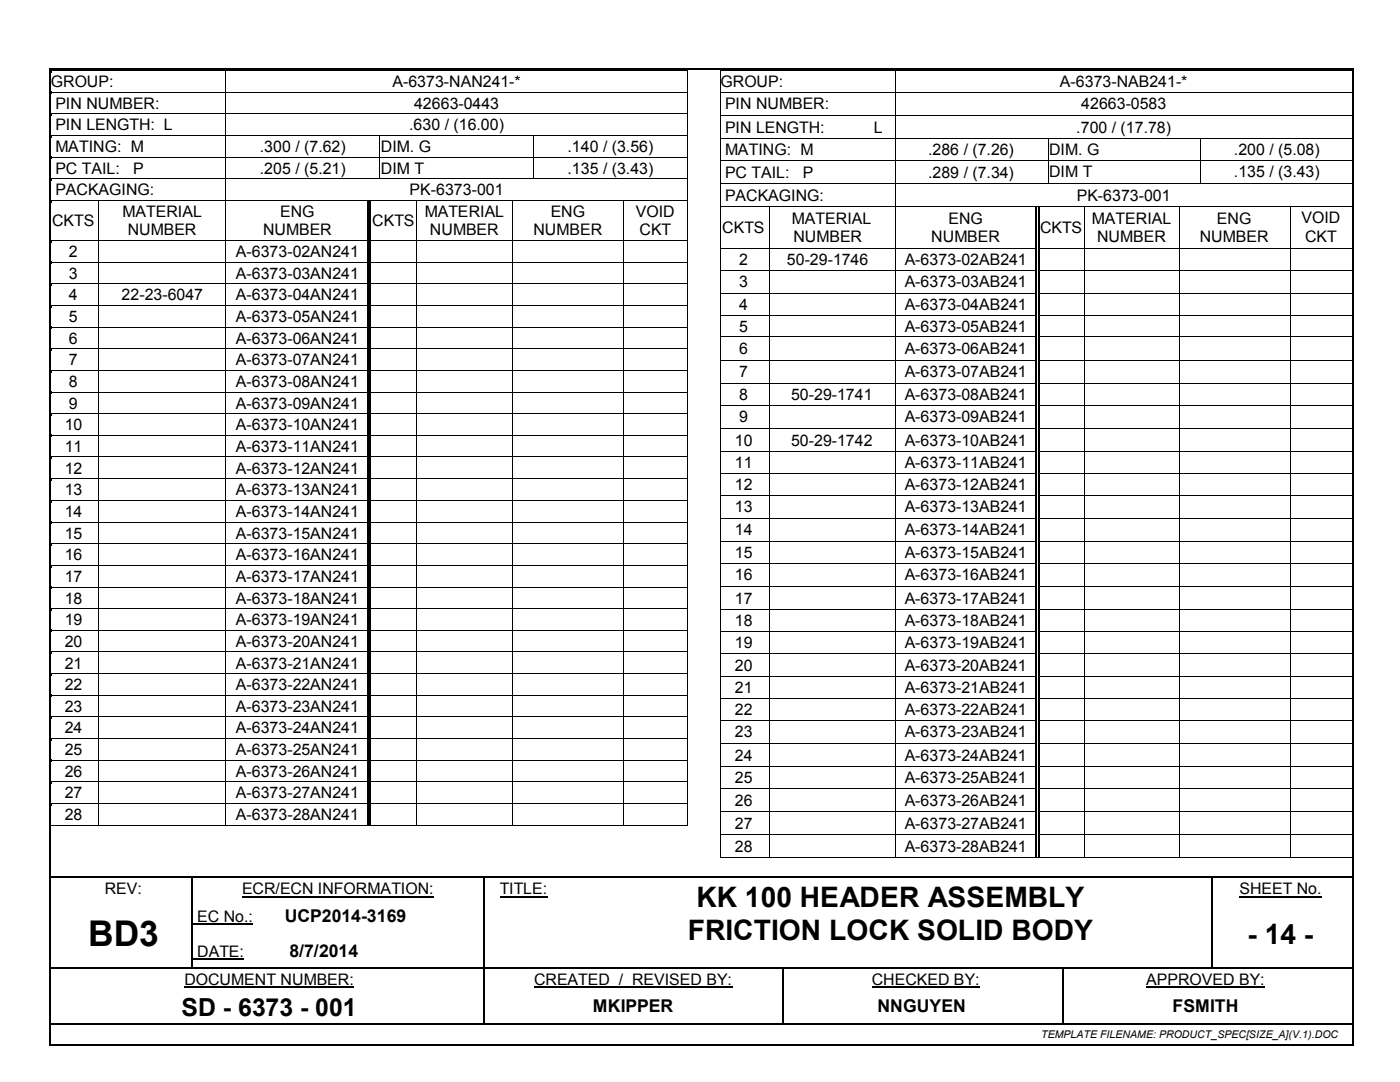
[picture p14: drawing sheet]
<svg xmlns="http://www.w3.org/2000/svg" width="279mm" height="216mm" viewBox="0 0 279 216" stroke-linecap="round" stroke-linejoin="round" font-family="sans-serif">
<defs><g id="words">
<text font-size="7.1" x="17.6" y="188.8">BD3</text>
<g font-size="5.6">
<text x="139" y="181.1">KK 100 HEADER ASSEMBLY</text>
<text x="137.3" y="187.6">FRICTION LOCK SOLID BODY</text>
<text x="249" y="188.3">- 14 -</text>
</g>
<text font-size="5" x="36.2" y="202.7">SD - 6373 - 001</text>
<g font-size="3.5">
<text x="56.8" y="184.1">UCP2014-3169</text>
<text x="57.8" y="191">8/7/2014</text>
<text x="118.3" y="202">MKIPPER</text>
<text x="175.1" y="202">NNGUYEN</text>
<text x="234" y="202">FSMITH</text>
</g>
<g font-size="3.2">
<text x="10.2" y="17.4">GROUP:</text>
<text x="78.3" y="17.4">A-6373-NAN241-*</text>
<text x="143.8" y="17.4">GROUP:</text>
<text x="211.5" y="17.4">A-6373-NAB241-*</text>
<text x="11" y="21.7">PIN NUMBER:</text>
<text x="82.6" y="21.7">42663-0443</text>
<text x="144.7" y="21.8">PIN NUMBER:</text>
<text x="215.8" y="21.8">42663-0583</text>
<text x="11" y="26">PIN LENGTH: L</text>
<text x="81.7" y="26">.630 / (16.00)</text>
<text x="144.7" y="26.5">PIN LENGTH:</text>
<text x="174.4" y="26.5">L</text>
<text x="214.8" y="26.5">.700 / (17.78)</text>
<text x="11" y="30.4">MATING: M</text>
<text x="11" y="34.7">PC TAIL:</text>
<text x="26.6" y="34.7">P</text>
<text x="51.9" y="30.4">.300 / (7.62)</text>
<text x="51.9" y="34.7">.205 / (5.21)</text>
<text x="76" y="30.4">DIM. G</text>
<text x="76" y="34.7">DIM T</text>
<text x="113.2" y="34.7">.135 / (3.43)</text>
<text x="113.2" y="30.4">.140 / (3.56)</text>
<text x="144.7" y="31">MATING: M</text>
<text x="144.7" y="35.5">PC TAIL:</text>
<text x="160.2" y="35.5">P</text>
<text x="185.2" y="31">.286 / (7.26)</text>
<text x="185.2" y="35.5">.289 / (7.34)</text>
<text x="209.4" y="30.9">DIM. G</text>
<text x="209.4" y="35.3">DIM T</text>
<text x="246.3" y="30.9">.200 / (5.08)</text>
<text x="246.3" y="35.3">.135 / (3.43)</text>
<text x="11" y="39">PACKAGING:</text>
<text x="81.7" y="39">PK-6373-001</text>
<text x="144.7" y="40.1">PACKAGING:</text>
<text x="214.9" y="40.1">PK-6373-001</text>
<text x="10.4" y="45.1">CKTS</text>
<text x="24.4" y="43.3">MATERIAL</text>
<text x="25.5" y="47">NUMBER</text>
<text x="52.5" y="47">NUMBER</text>
<text x="55.9" y="43.3">ENG</text>
<text x="74.3" y="45.1">CKTS</text>
<text x="84.8" y="43.3">MATERIAL</text>
<text x="85.8" y="47">NUMBER</text>
<text x="106.5" y="47">NUMBER</text>
<text x="109.9" y="43.3">ENG</text>
<text x="126.9" y="43.3">VOID</text>
<text x="127.6" y="47">CKT</text>
<text x="144.1" y="46.5">CKTS</text>
<text x="158" y="44.7">MATERIAL</text>
<text x="189.3" y="44.7">ENG</text>
<text x="207.6" y="46.5">CKTS</text>
<text x="217.9" y="44.7">MATERIAL</text>
<text x="242.9" y="44.7">ENG</text>
<text x="259.8" y="44.5">VOID</text>
<text x="13.8" y="51.3">2</text>
<text x="47.1" y="51.3">A-6373-02AN241</text>
<text x="147.5" y="52.9">2</text>
<text x="157.1" y="52.9">50-29-1746</text>
<text x="158.3" y="48.3">NUMBER</text>
<text x="180.6" y="52.9">A-6373-02AB241</text>
<text x="185.8" y="48.3">NUMBER</text>
<text x="218.9" y="48.3">NUMBER</text>
<text x="239.4" y="48.3">NUMBER</text>
<text x="260.5" y="48.2">CKT</text>
<text x="13.8" y="55.6">3</text>
<text x="13.8" y="59.9">4</text>
<text x="24.3" y="59.9">22-23-6047</text>
<text x="47.1" y="55.6">A-6373-03AN241</text>
<text x="47.1" y="59.9">A-6373-04AN241</text>
<text x="147.5" y="57.4">3</text>
<text x="180.6" y="57.4">A-6373-03AB241</text>
<text x="13.8" y="64.3">5</text>
<text x="47.1" y="64.3">A-6373-05AN241</text>
<text x="147.5" y="61.8">4</text>
<text x="180.6" y="61.8">A-6373-04AB241</text>
<text x="13.8" y="68.6">6</text>
<text x="47.1" y="68.6">A-6373-06AN241</text>
<text x="147.5" y="66.2">5</text>
<text x="147.5" y="70.7">6</text>
<text x="180.6" y="66.2">A-6373-05AB241</text>
<text x="180.6" y="70.7">A-6373-06AB241</text>
<text x="13.8" y="72.9">7</text>
<text x="13.8" y="77.2">8</text>
<text x="47.1" y="72.9">A-6373-07AN241</text>
<text x="47.1" y="77.2">A-6373-08AN241</text>
<text x="147.5" y="75.3">7</text>
<text x="180.6" y="75.3">A-6373-07AB241</text>
<text x="13.8" y="81.5">9</text>
<text x="47.1" y="81.5">A-6373-09AN241</text>
<text x="147.5" y="79.8">8</text>
<text x="157.9" y="79.8">50-29-1741</text>
<text x="180.6" y="79.8">A-6373-08AB241</text>
<text x="12.9" y="85.9">10</text>
<text x="47.1" y="85.9">A-6373-10AN241</text>
<text x="146.6" y="88.9">10</text>
<text x="147.5" y="84.3">9</text>
<text x="157.9" y="88.9">50-29-1742</text>
<text x="180.6" y="84.3">A-6373-09AB241</text>
<text x="180.6" y="88.9">A-6373-10AB241</text>
<text x="12.9" y="90.2">11</text>
<text x="12.9" y="94.5">12</text>
<text x="47.1" y="90.2">A-6373-11AN241</text>
<text x="47.1" y="94.5">A-6373-12AN241</text>
<text x="146.6" y="93.4">11</text>
<text x="180.6" y="93.4">A-6373-11AB241</text>
<text x="12.9" y="98.8">13</text>
<text x="47.1" y="98.8">A-6373-13AN241</text>
<text x="146.6" y="97.7">12</text>
<text x="180.6" y="97.7">A-6373-12AB241</text>
<text x="12.9" y="103.2">14</text>
<text x="12.9" y="107.5">15</text>
<text x="47.1" y="103.2">A-6373-14AN241</text>
<text x="47.1" y="107.5">A-6373-15AN241</text>
<text x="146.6" y="102.2">13</text>
<text x="146.6" y="106.8">14</text>
<text x="180.6" y="102.2">A-6373-13AB241</text>
<text x="180.6" y="106.8">A-6373-14AB241</text>
<text x="12.9" y="111.8">16</text>
<text x="47.1" y="111.8">A-6373-16AN241</text>
<text x="146.6" y="111.3">15</text>
<text x="180.6" y="111.3">A-6373-15AB241</text>
<text x="12.9" y="116.1">17</text>
<text x="47.1" y="116.1">A-6373-17AN241</text>
<text x="146.6" y="115.8">16</text>
<text x="180.6" y="115.8">A-6373-16AB241</text>
<text x="12.9" y="120.4">18</text>
<text x="12.9" y="124.8">19</text>
<text x="47.1" y="120.4">A-6373-18AN241</text>
<text x="47.1" y="124.8">A-6373-19AN241</text>
<text x="146.6" y="120.5">17</text>
<text x="146.6" y="125">18</text>
<text x="180.6" y="120.5">A-6373-17AB241</text>
<text x="180.6" y="125">A-6373-18AB241</text>
<text x="12.9" y="129.1">20</text>
<text x="47.1" y="129.1">A-6373-20AN241</text>
<text x="146.6" y="129.3">19</text>
<text x="180.6" y="129.3">A-6373-19AB241</text>
<text x="12.9" y="133.4">21</text>
<text x="12.9" y="137.7">22</text>
<text x="47.1" y="133.4">A-6373-21AN241</text>
<text x="47.1" y="137.7">A-6373-22AN241</text>
<text x="146.6" y="133.8">20</text>
<text x="180.6" y="133.8">A-6373-20AB241</text>
<text x="12.9" y="142">23</text>
<text x="47.1" y="142">A-6373-23AN241</text>
<text x="146.6" y="138.3">21</text>
<text x="146.6" y="142.7">22</text>
<text x="180.6" y="138.3">A-6373-21AB241</text>
<text x="180.6" y="142.7">A-6373-22AB241</text>
<text x="12.9" y="146.3">24</text>
<text x="47.1" y="146.3">A-6373-24AN241</text>
<text x="146.6" y="147.2">23</text>
<text x="180.6" y="147.2">A-6373-23AB241</text>
<text x="12.9" y="150.7">25</text>
<text x="12.9" y="155">26</text>
<text x="47.1" y="150.7">A-6373-25AN241</text>
<text x="47.1" y="155">A-6373-26AN241</text>
<text x="146.6" y="151.8">24</text>
<text x="180.6" y="151.8">A-6373-24AB241</text>
<text x="12.9" y="159.3">27</text>
<text x="47.1" y="159.3">A-6373-27AN241</text>
<text x="146.6" y="156.3">25</text>
<text x="146.6" y="160.7">26</text>
<text x="180.6" y="156.3">A-6373-25AB241</text>
<text x="180.6" y="160.7">A-6373-26AB241</text>
<text x="12.9" y="163.7">28</text>
<text x="47.1" y="163.7">A-6373-28AN241</text>
<text x="146.6" y="165.4">27</text>
<text x="180.6" y="165.4">A-6373-27AB241</text>
<text x="146.6" y="170">28</text>
<text x="180.6" y="170">A-6373-28AB241</text>
<text x="20.9" y="178.5">REV:</text>
<text x="48.3" y="178.5">ECR/ECN INFORMATION:</text>
<text x="99.7" y="178.5">TITLE:</text>
<text x="247.4" y="178.5">SHEET No.</text>
<text x="39.4" y="184">EC No.:</text>
<text x="39.4" y="190.9">DATE:</text>
<text x="36.8" y="196.5">DOCUMENT NUMBER:</text>
<text x="106.6" y="196.5">CREATED / REVISED BY:</text>
<text x="174" y="196.5">CHECKED BY:</text>
<text x="228.8" y="196.5">APPROVED BY:</text>
</g>
<text font-size="2.1" x="207.8" y="207.1">TEMPLATE FILENAME: PRODUCT_SPEC[SIZE_A](V.1).DOC</text>
</g></defs>
<path d="M48.3 178.9h38.3M99.7 178.9h9.6M247.4 178.9h16.4M36.8 197h33.9M38.5 184.5h12M38.5 191.4h10.2M106.6 197h39.5M174 197h21.5M228.8 197h23.6" fill="none" stroke="#000" stroke-width=".21"/>
<g fill="none" stroke="#000" stroke-width=".34">
<path d="M10 14v194.3M10.2 13.8h259.7M270 14v194.3M10.2 175.1h28M38.6 175.1h57.8M96.7 175.1h16.8M113.9 175.1h127.9M242.1 175.1h26.9M96.5 198.1v6.1M156.2 198.1v6.1M10.2 204.4h86.2M10.2 208.4h259.7"/>
<path d="M96.7 204.4h59.3M156.4 204.4h55.5M212.3 204.4h56.7"/>
</g>
<g fill="#000">
<path d="M9.8 13.6h.4v.4h-.4zM10.2 14h.1v.4h-.1zM10.2 14h.1v.2h-.1zM10.2 18.3h.1v.5h-.1zM45 14.2h.2v.2h-.2zM45 14h.2v.2h-.2zM45 18.3h.2v.5h-.2zM137.1 14h.1v.4h-.1zM137.1 14h.1v.2h-.1zM137.1 18.3h.1v.5h-.1zM143.7 14h.2v.4h-.2zM143.7 14h.2v.1h-.2z"/>
<path d="M143.7 18.3h.2v.5h-.2zM178.6 14.1h.2v.3h-.2zM178.6 14h.2v.1h-.2zM178.6 18.3h.2v.5h-.2zM269.9 13.6h.3v.4h-.3zM10.2 22.6h.1v.5h-.1zM10.2 27h.1v.4h-.1zM10.2 31.3h.1v.4h-.1zM10.2 35.6h.1v.4h-.1zM45 22.6h.2v.5h-.2zM45 27h.2v.4h-.2zM45 31.3h.2v.4h-.2z"/>
<path d="M45 35.6h.2v.4h-.2zM75.7 27.1h.2v.3h-.2zM75.7 27h.2v.1h-.2zM75.7 31.3h.2v.4h-.2zM75.7 35.6h.2v.2h-.2zM106.4 27.1h.2v.3h-.2zM106.4 27h.2v.1h-.2zM106.4 31.3h.2v.4h-.2zM106.4 35.6h.2v.2h-.2zM137.1 22.6h.1v.5h-.1zM137.1 27h.1v.4h-.1zM137.1 31.3h.1v.4h-.1z"/>
<path d="M137.1 35.6h.1v.4h-.1zM143.7 22.9h.2v.5h-.2zM143.7 27.6h.2v.4h-.2zM143.7 31.9h.2v.4h-.2zM143.7 36.5h.2v.5h-.2zM178.6 22.9h.2v.5h-.2zM178.6 27.6h.2v.4h-.2zM178.6 31.9h.2v.4h-.2zM178.6 36.5h.2v.5h-.2zM209.1 27.7h.2v.3h-.2zM209.1 27.6h.2v.1h-.2zM209.1 31.9h.2v.4h-.2z"/>
<path d="M209.1 36.5h.2v.2h-.2zM239.5 27.7h.2v.3h-.2zM239.5 27.6h.2v.1h-.2zM239.5 31.9h.2v.4h-.2zM239.5 36.5h.2v.2h-.2zM10.2 39.9h.1v.4h-.1zM10.2 47.9h.1v.4h-.1zM10.2 52.2h.1v.5h-.1zM10.2 56.6h.1v.4h-.1zM19.6 40.1h.2v.2h-.2zM19.6 39.9h.2v.2h-.2zM19.6 47.9h.2v.4h-.2z"/>
<path d="M19.6 52.2h.2v.5h-.2zM19.6 56.6h.2v.4h-.2zM45 39.9h.2v.4h-.2zM45 47.9h.2v.4h-.2zM45 52.2h.2v.5h-.2zM45 56.6h.2v.4h-.2zM73.3 40.1h.2v.2h-.2zM73.3 39.9h.1v.2h-.1zM73.3 47.9h.2v.4h-.2zM73.3 52.2h.2v.5h-.2zM73.3 56.6h.2v.4h-.2zM73.8 40.1h.2v.2h-.2z"/>
<path d="M73.8 47.9h.2v.4h-.2zM73.8 52.2h.2v.5h-.2zM73.8 56.6h.2v.4h-.2zM83.1 40.1h.2v.2h-.2zM83.1 39.9h.2v.2h-.2zM83.1 47.9h.2v.4h-.2zM83.1 52.2h.2v.5h-.2zM83.1 56.6h.2v.4h-.2zM102.2 40.1h.1v.2h-.1zM102.2 39.9h.1v.2h-.1zM102.2 47.9h.1v.4h-.1zM102.2 52.2h.1v.5h-.1z"/>
<path d="M102.2 56.6h.1v.4h-.1zM124.4 40.1h.1v.2h-.1zM124.4 39.9h.1v.2h-.1zM124.4 47.9h.1v.4h-.1zM124.4 52.2h.1v.5h-.1zM124.4 56.6h.1v.4h-.1zM137.1 39.9h.1v.4h-.1zM137.1 47.9h.1v.4h-.1zM137.1 52.2h.1v.5h-.1zM137.1 56.6h.1v.4h-.1zM143.7 41.1h.2v.5h-.2zM143.7 49.4h.2v.5h-.2z"/>
<path d="M143.7 53.8h.2v.4h-.2zM143.7 58.4h.2v.4h-.2zM153.4 41.3h.2v.3h-.2zM153.4 41.1h.2v.2h-.2zM153.4 49.4h.2v.5h-.2zM153.4 53.8h.2v.4h-.2zM153.4 58.4h.2v.4h-.2zM178.6 41.1h.2v.5h-.2zM178.6 49.4h.2v.5h-.2zM178.6 53.8h.2v.4h-.2zM178.6 58.4h.2v.4h-.2zM206.7 41.3h.2v.3h-.2z"/>
<path d="M206.7 41.1h.1v.2h-.1zM206.7 49.4h.2v.5h-.2zM206.7 53.8h.2v.4h-.2zM206.7 58.4h.2v.4h-.2zM207.2 41.3h.2v.3h-.2zM207.2 49.4h.2v.5h-.2zM207.2 53.8h.2v.4h-.2zM207.2 58.4h.2v.4h-.2zM216.5 41.3h.1v.3h-.1zM216.5 41.1h.1v.2h-.1zM216.5 49.4h.1v.5h-.1zM216.5 53.8h.1v.4h-.1z"/>
<path d="M216.5 58.4h.1v.4h-.1zM235.3 41.3h.2v.3h-.2zM235.3 41.1h.2v.2h-.2zM235.3 49.4h.2v.5h-.2zM235.3 53.8h.2v.4h-.2zM235.3 58.4h.2v.4h-.2zM257.4 41.3h.2v.3h-.2zM257.4 41.1h.2v.2h-.2zM257.4 49.4h.2v.5h-.2zM257.4 53.8h.2v.4h-.2zM257.4 58.4h.2v.4h-.2zM10.2 60.9h.1v.4h-.1z"/>
<path d="M10.2 65.2h.1v.4h-.1zM10.2 69.5h.1v.4h-.1zM10.2 73.8h.1v.5h-.1zM10.2 78.1h.1v.5h-.1zM19.6 60.9h.2v.4h-.2zM19.6 65.2h.2v.4h-.2zM19.6 69.5h.2v.4h-.2zM19.6 73.8h.2v.5h-.2zM19.6 78.1h.2v.5h-.2zM45 60.9h.2v.4h-.2zM45 65.2h.2v.4h-.2zM45 69.5h.2v.4h-.2z"/>
<path d="M45 73.8h.2v.5h-.2zM45 78.1h.2v.5h-.2zM73.3 60.9h.2v.4h-.2zM73.3 65.2h.2v.4h-.2zM73.3 69.5h.2v.4h-.2zM73.3 73.8h.2v.5h-.2zM73.3 78.1h.2v.5h-.2zM73.8 60.9h.2v.4h-.2zM73.8 65.2h.2v.4h-.2zM73.8 69.5h.2v.4h-.2zM73.8 73.8h.2v.5h-.2zM73.8 78.1h.2v.5h-.2z"/>
<path d="M83.1 60.9h.2v.4h-.2zM83.1 65.2h.2v.4h-.2zM83.1 69.5h.2v.4h-.2zM83.1 73.8h.2v.5h-.2zM83.1 78.1h.2v.5h-.2zM102.2 60.9h.1v.4h-.1zM102.2 65.2h.1v.4h-.1zM102.2 69.5h.1v.4h-.1zM102.2 73.8h.1v.5h-.1zM102.2 78.1h.1v.5h-.1zM124.4 60.9h.1v.4h-.1zM124.4 65.2h.1v.4h-.1z"/>
<path d="M124.4 69.5h.1v.4h-.1zM124.4 73.8h.1v.5h-.1zM124.4 78.1h.1v.5h-.1zM137.1 60.9h.1v.4h-.1zM137.1 65.2h.1v.4h-.1zM137.1 69.5h.1v.4h-.1zM137.1 73.8h.1v.5h-.1zM137.1 78.1h.1v.5h-.1zM143.7 62.8h.2v.4h-.2zM143.7 67.1h.2v.5h-.2zM143.7 71.8h.2v.4h-.2zM143.7 76.4h.2v.4h-.2z"/>
<path d="M153.4 62.8h.2v.4h-.2zM153.4 67.1h.2v.5h-.2zM153.4 71.8h.2v.4h-.2zM153.4 76.4h.2v.4h-.2zM178.6 62.8h.2v.4h-.2zM178.6 67.1h.2v.5h-.2zM178.6 71.8h.2v.4h-.2zM178.6 76.4h.2v.4h-.2zM206.7 62.8h.2v.4h-.2zM206.7 67.1h.2v.5h-.2zM206.7 71.8h.2v.4h-.2zM206.7 76.4h.2v.4h-.2z"/>
<path d="M207.2 62.8h.2v.4h-.2zM207.2 67.1h.2v.5h-.2zM207.2 71.8h.2v.4h-.2zM207.2 76.4h.2v.4h-.2zM216.5 62.8h.1v.4h-.1zM216.5 67.1h.1v.5h-.1zM216.5 71.8h.1v.4h-.1zM216.5 76.4h.1v.4h-.1zM235.3 62.8h.2v.4h-.2zM235.3 67.1h.2v.5h-.2zM235.3 71.8h.2v.4h-.2zM235.3 76.4h.2v.4h-.2z"/>
<path d="M257.4 62.8h.2v.4h-.2zM257.4 67.1h.2v.5h-.2zM257.4 71.8h.2v.4h-.2zM257.4 76.4h.2v.4h-.2zM10.2 82.5h.1v.4h-.1zM10.2 86.8h.1v.4h-.1zM10.2 91.1h.1v.4h-.1zM10.2 95.4h.1v.4h-.1zM19.6 82.5h.2v.4h-.2zM19.6 86.8h.2v.4h-.2zM19.6 91.1h.2v.4h-.2zM19.6 95.4h.2v.4h-.2z"/>
<path d="M45 82.5h.2v.4h-.2zM45 86.8h.2v.4h-.2zM45 91.1h.2v.4h-.2zM45 95.4h.2v.4h-.2zM73.3 82.5h.2v.4h-.2zM73.3 86.8h.2v.4h-.2zM73.3 91.1h.2v.4h-.2zM73.3 95.4h.2v.4h-.2zM73.8 82.5h.2v.4h-.2zM73.8 86.8h.2v.4h-.2zM73.8 91.1h.2v.4h-.2zM73.8 95.4h.2v.4h-.2z"/>
<path d="M83.1 82.5h.2v.4h-.2zM83.1 86.8h.2v.4h-.2zM83.1 91.1h.2v.4h-.2zM83.1 95.4h.2v.4h-.2zM102.2 82.5h.1v.4h-.1zM102.2 86.8h.1v.4h-.1zM102.2 91.1h.1v.4h-.1zM102.2 95.4h.1v.4h-.1zM124.4 82.5h.1v.4h-.1zM124.4 86.8h.1v.4h-.1zM124.4 91.1h.1v.4h-.1zM124.4 95.4h.1v.4h-.1z"/>
<path d="M137.1 82.5h.1v.4h-.1zM137.1 86.8h.1v.4h-.1zM137.1 91.1h.1v.4h-.1zM137.1 95.4h.1v.4h-.1zM143.7 80.7h.2v.5h-.2zM143.7 85.4h.2v.4h-.2zM143.7 90h.2v.4h-.2zM143.7 94.4h.2v.4h-.2zM143.7 98.7h.2v.4h-.2zM153.4 80.7h.2v.5h-.2zM153.4 85.4h.2v.4h-.2zM153.4 90h.2v.4h-.2z"/>
<path d="M153.4 94.4h.2v.4h-.2zM153.4 98.7h.2v.4h-.2zM178.6 80.7h.2v.5h-.2zM178.6 85.4h.2v.4h-.2zM178.6 90h.2v.4h-.2zM178.6 94.4h.2v.4h-.2zM178.6 98.7h.2v.4h-.2zM206.7 80.7h.2v.5h-.2zM206.7 85.4h.2v.4h-.2zM206.7 90h.2v.4h-.2zM206.7 94.4h.2v.4h-.2zM206.7 98.7h.2v.4h-.2z"/>
<path d="M207.2 80.7h.2v.5h-.2zM207.2 85.4h.2v.4h-.2zM207.2 90h.2v.4h-.2zM207.2 94.4h.2v.4h-.2zM207.2 98.7h.2v.4h-.2zM216.5 80.7h.1v.5h-.1zM216.5 85.4h.1v.4h-.1zM216.5 90h.1v.4h-.1zM216.5 94.4h.1v.4h-.1zM216.5 98.7h.1v.4h-.1zM235.3 80.7h.2v.5h-.2zM235.3 85.4h.2v.4h-.2z"/>
<path d="M235.3 90h.2v.4h-.2zM235.3 94.4h.2v.4h-.2zM235.3 98.7h.2v.4h-.2zM257.4 80.7h.2v.5h-.2zM257.4 85.4h.2v.4h-.2zM257.4 90h.2v.4h-.2zM257.4 94.4h.2v.4h-.2zM257.4 98.7h.2v.4h-.2zM10.2 99.8h.1v.4h-.1zM10.2 104.1h.1v.4h-.1zM10.2 108.4h.1v.4h-.1zM10.2 112.7h.1v.5h-.1z"/>
<path d="M10.2 117.1h.1v.4h-.1zM19.6 99.8h.2v.4h-.2zM19.6 104.1h.2v.4h-.2zM19.6 108.4h.2v.4h-.2zM19.6 112.7h.2v.5h-.2zM19.6 117.1h.2v.4h-.2zM45 99.8h.2v.4h-.2zM45 104.1h.2v.4h-.2zM45 108.4h.2v.4h-.2zM45 112.7h.2v.5h-.2zM45 117.1h.2v.4h-.2zM73.3 99.8h.2v.4h-.2z"/>
<path d="M73.3 104.1h.2v.4h-.2zM73.3 108.4h.2v.4h-.2zM73.3 112.7h.2v.5h-.2zM73.3 117.1h.2v.4h-.2zM73.8 99.8h.2v.4h-.2zM73.8 104.1h.2v.4h-.2zM73.8 108.4h.2v.4h-.2zM73.8 112.7h.2v.5h-.2zM73.8 117.1h.2v.4h-.2zM83.1 99.8h.2v.4h-.2zM83.1 104.1h.2v.4h-.2zM83.1 108.4h.2v.4h-.2z"/>
<path d="M83.1 112.7h.2v.5h-.2zM83.1 117.1h.2v.4h-.2zM102.2 99.8h.1v.4h-.1zM102.2 104.1h.1v.4h-.1zM102.2 108.4h.1v.4h-.1zM102.2 112.7h.1v.5h-.1zM102.2 117.1h.1v.4h-.1zM124.4 99.8h.1v.4h-.1zM124.4 104.1h.1v.4h-.1zM124.4 108.4h.1v.4h-.1zM124.4 112.7h.1v.5h-.1zM124.4 117.1h.1v.4h-.1z"/>
<path d="M137.1 99.8h.1v.4h-.1zM137.1 104.1h.1v.4h-.1zM137.1 108.4h.1v.4h-.1zM137.1 112.7h.1v.5h-.1zM137.1 117.1h.1v.4h-.1zM143.7 103.3h.2v.5h-.2zM143.7 108h.2v.4h-.2zM143.7 112.3h.2v.4h-.2zM143.7 116.9h.2v.4h-.2zM153.4 103.3h.2v.5h-.2zM153.4 108h.2v.4h-.2zM153.4 112.3h.2v.4h-.2z"/>
<path d="M153.4 116.9h.2v.4h-.2zM178.6 103.3h.2v.5h-.2zM178.6 108h.2v.4h-.2zM178.6 112.3h.2v.4h-.2zM178.6 116.9h.2v.4h-.2zM206.7 103.3h.2v.5h-.2zM206.7 108h.2v.4h-.2zM206.7 112.3h.2v.4h-.2zM206.7 116.9h.2v.4h-.2zM207.2 103.3h.2v.5h-.2zM207.2 108h.2v.4h-.2zM207.2 112.3h.2v.4h-.2z"/>
<path d="M207.2 116.9h.2v.4h-.2zM216.5 103.3h.1v.5h-.1zM216.5 108h.1v.4h-.1zM216.5 112.3h.1v.4h-.1zM216.5 116.9h.1v.4h-.1zM235.3 103.3h.2v.5h-.2zM235.3 108h.2v.4h-.2zM235.3 112.3h.2v.4h-.2zM235.3 116.9h.2v.4h-.2zM257.4 103.3h.2v.5h-.2zM257.4 108h.2v.4h-.2zM257.4 112.3h.2v.4h-.2z"/>
<path d="M257.4 116.9h.2v.4h-.2zM10.2 121.4h.1v.4h-.1zM10.2 125.7h.1v.4h-.1zM10.2 130h.1v.4h-.1zM10.2 134.3h.1v.4h-.1zM10.2 138.6h.1v.5h-.1zM19.6 121.4h.2v.4h-.2zM19.6 125.7h.2v.4h-.2zM19.6 130h.2v.4h-.2zM19.6 134.3h.2v.4h-.2zM19.6 138.6h.2v.5h-.2zM45 121.4h.2v.4h-.2z"/>
<path d="M45 125.7h.2v.4h-.2zM45 130h.2v.4h-.2zM45 134.3h.2v.4h-.2zM45 138.6h.2v.5h-.2zM73.3 121.4h.2v.4h-.2zM73.3 125.7h.2v.4h-.2zM73.3 130h.2v.4h-.2zM73.3 134.3h.2v.4h-.2zM73.3 138.6h.2v.5h-.2zM73.8 121.4h.2v.4h-.2zM73.8 125.7h.2v.4h-.2zM73.8 130h.2v.4h-.2z"/>
<path d="M73.8 134.3h.2v.4h-.2zM73.8 138.6h.2v.5h-.2zM83.1 121.4h.2v.4h-.2zM83.1 125.7h.2v.4h-.2zM83.1 130h.2v.4h-.2zM83.1 134.3h.2v.4h-.2zM83.1 138.6h.2v.5h-.2zM102.2 121.4h.1v.4h-.1zM102.2 125.7h.1v.4h-.1zM102.2 130h.1v.4h-.1zM102.2 134.3h.1v.4h-.1zM102.2 138.6h.1v.5h-.1z"/>
<path d="M124.4 121.4h.1v.4h-.1zM124.4 125.7h.1v.4h-.1zM124.4 130h.1v.4h-.1zM124.4 134.3h.1v.4h-.1zM124.4 138.6h.1v.5h-.1zM137.1 121.4h.1v.4h-.1zM137.1 125.7h.1v.4h-.1zM137.1 130h.1v.4h-.1zM137.1 134.3h.1v.4h-.1zM137.1 138.6h.1v.5h-.1zM143.7 121.5h.2v.5h-.2zM143.7 125.9h.2v.4h-.2z"/>
<path d="M143.7 130.3h.2v.4h-.2zM143.7 134.9h.2v.4h-.2zM143.7 139.2h.2v.5h-.2zM153.4 121.5h.2v.5h-.2zM153.4 125.9h.2v.4h-.2zM153.4 130.3h.2v.4h-.2zM153.4 134.9h.2v.4h-.2zM153.4 139.2h.2v.5h-.2zM178.6 121.5h.2v.5h-.2zM178.6 125.9h.2v.4h-.2zM178.6 130.3h.2v.4h-.2zM178.6 134.9h.2v.4h-.2z"/>
<path d="M178.6 139.2h.2v.5h-.2zM206.7 121.5h.2v.5h-.2zM206.7 125.9h.2v.4h-.2zM206.7 130.3h.2v.4h-.2zM206.7 134.9h.2v.4h-.2zM206.7 139.2h.2v.5h-.2zM207.2 121.5h.2v.5h-.2zM207.2 125.9h.2v.4h-.2zM207.2 130.3h.2v.4h-.2zM207.2 134.9h.2v.4h-.2zM207.2 139.2h.2v.5h-.2zM216.5 121.5h.1v.5h-.1z"/>
<path d="M216.5 125.9h.1v.4h-.1zM216.5 130.3h.1v.4h-.1zM216.5 134.9h.1v.4h-.1zM216.5 139.2h.1v.5h-.1zM235.3 121.5h.2v.5h-.2zM235.3 125.9h.2v.4h-.2zM235.3 130.3h.2v.4h-.2zM235.3 134.9h.2v.4h-.2zM235.3 139.2h.2v.5h-.2zM257.4 121.5h.2v.5h-.2zM257.4 125.9h.2v.4h-.2zM257.4 130.3h.2v.4h-.2z"/>
<path d="M257.4 134.9h.2v.4h-.2zM257.4 139.2h.2v.5h-.2zM10.2 143h.1v.4h-.1zM10.2 147.3h.1v.4h-.1zM10.2 151.6h.1v.4h-.1zM10.2 155.9h.1v.4h-.1zM19.6 143h.2v.4h-.2zM19.6 147.3h.2v.4h-.2zM19.6 151.6h.2v.4h-.2zM19.6 155.9h.2v.4h-.2zM45 143h.2v.4h-.2zM45 147.3h.2v.4h-.2z"/>
<path d="M45 151.6h.2v.4h-.2zM45 155.9h.2v.4h-.2zM73.3 143h.2v.4h-.2zM73.3 147.3h.2v.4h-.2zM73.3 151.6h.2v.4h-.2zM73.3 155.9h.2v.4h-.2zM73.8 143h.2v.4h-.2zM73.8 147.3h.2v.4h-.2zM73.8 151.6h.2v.4h-.2zM73.8 155.9h.2v.4h-.2zM83.1 143h.2v.4h-.2zM83.1 147.3h.2v.4h-.2z"/>
<path d="M83.1 151.6h.2v.4h-.2zM83.1 155.9h.2v.4h-.2zM102.2 143h.1v.4h-.1zM102.2 147.3h.1v.4h-.1zM102.2 151.6h.1v.4h-.1zM102.2 155.9h.1v.4h-.1zM124.4 143h.1v.4h-.1zM124.4 147.3h.1v.4h-.1zM124.4 151.6h.1v.4h-.1zM124.4 155.9h.1v.4h-.1zM137.1 143h.1v.4h-.1zM137.1 147.3h.1v.4h-.1z"/>
<path d="M137.1 151.6h.1v.4h-.1zM137.1 155.9h.1v.4h-.1zM143.7 143.6h.2v.4h-.2zM143.7 148.2h.2v.4h-.2zM143.7 152.8h.2v.4h-.2zM143.7 157.2h.2v.4h-.2zM153.4 143.6h.2v.4h-.2zM153.4 148.2h.2v.4h-.2zM153.4 152.8h.2v.4h-.2zM153.4 157.2h.2v.4h-.2zM178.6 143.6h.2v.4h-.2zM178.6 148.2h.2v.4h-.2z"/>
<path d="M178.6 152.8h.2v.4h-.2zM178.6 157.2h.2v.4h-.2zM206.7 143.6h.2v.4h-.2zM206.7 148.2h.2v.4h-.2zM206.7 152.8h.2v.4h-.2zM206.7 157.2h.2v.4h-.2zM207.2 143.6h.2v.4h-.2zM207.2 148.2h.2v.4h-.2zM207.2 152.8h.2v.4h-.2zM207.2 157.2h.2v.4h-.2zM216.5 143.6h.1v.4h-.1zM216.5 148.2h.1v.4h-.1z"/>
<path d="M216.5 152.8h.1v.4h-.1zM216.5 157.2h.1v.4h-.1zM235.3 143.6h.2v.4h-.2zM235.3 148.2h.2v.4h-.2zM235.3 152.8h.2v.4h-.2zM235.3 157.2h.2v.4h-.2zM257.4 143.6h.2v.4h-.2zM257.4 148.2h.2v.4h-.2zM257.4 152.8h.2v.4h-.2zM257.4 157.2h.2v.4h-.2zM10.2 160.3h.1v.4h-.1zM10.2 164.6h.1v.2h-.1z"/>
<path d="M19.6 160.3h.2v.4h-.2zM19.6 164.6h.2v.2h-.2zM38.2 175.3h.3v.2h-.3zM38.2 174.9h.4v.4h-.4zM45 160.3h.2v.4h-.2zM45 164.6h.2v.2h-.2zM73.3 160.3h.2v.4h-.2zM73.3 164.6h.1v.2h-.1zM73.8 160.3h.2v.4h-.2zM83.1 160.3h.2v.4h-.2zM83.1 164.6h.2v.2h-.2zM96.4 175.3h.2v.2h-.2z"/>
<path d="M96.4 174.9h.3v.4h-.3zM102.2 160.3h.1v.4h-.1zM102.2 164.6h.1v.2h-.1zM113.5 174.9h.4v.4h-.4zM124.4 160.3h.1v.4h-.1zM124.4 164.6h.1v.2h-.1zM137.1 160.3h.1v.4h-.1zM137.1 164.6h.1v.2h-.1zM143.7 161.8h.2v.4h-.2zM143.7 166.5h.2v.4h-.2zM143.7 171.1h.2v.1h-.2zM153.4 161.8h.2v.4h-.2z"/>
<path d="M153.4 166.5h.2v.4h-.2zM153.4 171.1h.2v.1h-.2zM178.6 161.8h.2v.4h-.2zM178.6 166.5h.2v.4h-.2zM178.6 171.1h.2v.1h-.2zM206.7 161.8h.2v.4h-.2zM206.7 166.5h.2v.4h-.2zM206.7 171.1h.1v.1h-.1zM207.2 161.8h.2v.4h-.2zM207.2 166.5h.2v.4h-.2zM216.5 161.8h.1v.4h-.1zM216.5 166.5h.1v.4h-.1z"/>
<path d="M216.5 171.1h.1v.1h-.1zM235.3 161.8h.2v.4h-.2zM235.3 166.5h.2v.4h-.2zM235.3 171.1h.2v.1h-.2zM241.8 175.3h.3v.2h-.3zM241.8 174.9h.3v.4h-.3zM257.4 161.8h.2v.4h-.2zM257.4 166.5h.2v.4h-.2zM257.4 171.1h.2v.1h-.2zM269 174.9h.4v.4h-.4zM269.4 174.9h.5v.4h-.5zM38.2 179.2h.3v.9h-.3z"/>
<path d="M38.2 186.1h.3v.9h-.3zM38.2 193h.3v.3h-.3zM55.5 193h.3v.3h-.3zM96.4 197.4h.3v.7h-.3zM96.4 179.2h.2v.9h-.2zM96.4 186.1h.2v.9h-.2zM96.4 193h.2v.5h-.2zM113.5 193h.3v.3h-.3zM156 197.4h.4v.7h-.4zM156.1 193.3h.2v.2h-.2zM156.1 193h.2v.3h-.2zM211.9 193.3h.3v.2h-.3z"/>
<path d="M211.9 193h.3v.3h-.3zM211.9 197.4h.3v.7h-.3zM241.8 179.2h.3v.9h-.3zM241.8 186.1h.3v.9h-.3zM241.8 193h.3v.3h-.3zM9.8 208.3h.4v.3h-.4zM96.4 204.2h.3v.4h-.3zM156 204.2h.4v.4h-.4zM211.9 204.2h.4v.4h-.4zM269 204.2h.4v.4h-.4zM269.3 204.2h.3v.4h-.3zM269.6 204.2h.3v.4h-.3z"/>
<path d="M269.9 208.3h.3v.3h-.3z"/>
</g>
<g fill="none" stroke="#000" stroke-width=".25">
<path d="M73.4 40.3v7.6M73.4 48.3v3.9M73.4 52.7v3.9M73.4 57v3.9M73.9 40.3v7.6M73.9 48.3v3.9M73.9 52.7v3.9M73.9 57v3.9M206.8 41.6v7.8M206.8 49.9v3.9M206.8 54.2v4.2M206.8 58.8v4"/>
<path d="M207.3 41.6v7.8M207.3 49.9v3.9M207.3 54.2v4.2M207.3 58.8v4M73.4 61.3v3.9M73.4 65.6v3.9M73.4 69.9v3.9M73.4 74.3v3.8M73.4 78.6v3.9M73.9 61.3v3.9M73.9 65.6v3.9M73.9 69.9v3.9"/>
<path d="M73.9 74.3v3.8M73.9 78.6v3.9M206.8 63.2v3.9M206.8 67.6v4.2M206.8 72.2v4.2M206.8 76.8v3.9M207.3 63.2v3.9M207.3 67.6v4.2M207.3 72.2v4.2M207.3 76.8v3.9M73.4 82.9v3.9M73.4 87.2v3.9"/>
<path d="M73.4 91.5v3.9M73.4 95.8v4M73.9 82.9v3.9M73.9 87.2v3.9M73.9 91.5v3.9M73.9 95.8v4M206.8 81.2v4.2M206.8 85.8v4.2M206.8 90.4v4M206.8 94.8v3.9M206.8 99.1v4.2M207.3 81.2v4.2"/>
<path d="M207.3 85.8v4.2M207.3 90.4v4M207.3 94.8v3.9M207.3 99.1v4.2M73.4 100.2v3.9M73.4 104.5v3.9M73.4 108.8v3.9M73.4 113.2v3.9M73.4 117.5v3.9M73.9 100.2v3.9M73.9 104.5v3.9M73.9 108.8v3.9"/>
<path d="M73.9 113.2v3.9M73.9 117.5v3.9M206.8 103.8v4.2M206.8 108.4v3.9M206.8 112.7v4.2M206.8 117.3v4.2M207.3 103.8v4.2M207.3 108.4v3.9M207.3 112.7v4.2M207.3 117.3v4.2M73.4 121.8v3.9M73.4 126.1v3.9"/>
<path d="M73.4 130.4v3.9M73.4 134.7v3.9M73.4 139.1v3.9M73.9 121.8v3.9M73.9 126.1v3.9M73.9 130.4v3.9M73.9 134.7v3.9M73.9 139.1v3.9M206.8 122v3.9M206.8 126.3v4M206.8 130.7v4.2M206.8 135.3v3.9"/>
<path d="M206.8 139.7v3.9M207.3 122v3.9M207.3 126.3v4M207.3 130.7v4.2M207.3 135.3v3.9M207.3 139.7v3.9M73.4 143.4v3.9M73.4 147.7v3.9M73.4 152v3.9M73.4 156.3v4M73.9 143.4v3.9M73.9 147.7v3.9"/>
<path d="M73.9 152v3.9M73.9 156.3v4M206.8 144v4.2M206.8 148.6v4.2M206.8 153.2v4M206.8 157.6v4.2M207.3 144v4.2M207.3 148.6v4.2M207.3 153.2v4M207.3 157.6v4.2M38.4 175.5v3.7M73.4 160.7v3.9"/>
<path d="M73.9 160.7v3.9M96.5 175.5v3.7M206.8 162.2v4.3M206.8 166.9v4.2M207.3 162.2v4.3M207.3 166.9v4.2M241.9 175.5v3.7M10.2 193.2h28M38.4 180.1v6M38.4 187v6M38.5 193.2h17M55.8 193.2h40.6"/>
<path d="M96.5 180.1v6M96.5 187v6M96.5 193.5v3.9M96.6 193.2h16.9M113.8 193.2h42.3M156.2 193.5v3.9M156.3 193.2h55.6M212 193.5v3.9M212 198.1v6.1M212.2 193.2h29.6M241.9 180.1v6M241.9 187v6"/>
<path d="M242.1 193.2h27.8"/>
</g>
<g fill="none" stroke="#000" stroke-width=".2">
<path d="M10.3 14.1h34.7M10.3 18.4h34.7M45.1 14v4.3M45.1 18.8v3.8M45.2 14.1h91.9M45.2 18.4h91.9M137.2 14v4.3M137.2 18.8v3.8M143.8 14v4.3M143.8 18.8v4.1M143.9 18.4h34.7M143.9 14.1h34.7"/>
<path d="M178.7 14v4.3M178.7 18.8v4.1M178.8 18.4h91.1M178.8 14.1h91.1M10.3 22.7h34.7M10.3 27.1h34.7M10.3 31.4h34.7M10.3 35.7h34.7M45.1 23.1v3.9M45.1 27.4v3.9M45.1 31.7v3.9M45.1 36v3.9"/>
<path d="M45.2 22.7h91.9M45.2 27.1h30.5M45.2 31.4h30.5M45.2 35.7h30.5M75.8 27.4v3.9M75.8 31.7v3.9M75.9 27.1h30.5M75.9 31.4h30.5M75.9 35.7h30.5M106.5 27.4v3.9M106.5 31.7v3.9M106.6 27.1h30.5"/>
<path d="M106.6 31.4h30.5M106.6 35.7h30.5M137.2 23.1v3.9M137.2 27.4v3.9M137.2 31.7v3.9M137.2 36v3.9M143.8 23.4v4.2M143.8 28v3.9M143.8 32.3v4.2M143.8 37v4.1M143.9 23h34.7M143.9 27.6h34.7"/>
<path d="M143.9 32h34.7M143.9 36.6h34.7M178.7 23.4v4.2M178.7 28v3.9M178.7 32.3v4.2M178.7 37v4.1M178.8 23h91.1M178.8 27.6h30.3M178.8 32h30.3M178.8 36.6h30.3M209.2 28v3.9M209.2 32.3v4.2"/>
<path d="M209.3 27.6h30.2M209.3 32h30.2M209.3 36.6h30.2M239.6 28v3.9M239.6 32.3v4.2M239.7 27.6h30.2M239.7 32h30.2M239.7 36.6h30.2M10.3 40h9.3M10.3 48h9.3M10.3 52.3h9.3M10.3 56.6h9.3"/>
<path d="M19.7 40.3v7.6M19.7 48.3v3.9M19.7 52.7v3.9M19.7 57v3.9M19.8 40h25.2M19.8 48h25.2M19.8 52.3h25.2M19.8 56.6h25.2M45.1 40.3v7.6M45.1 48.3v3.9M45.1 52.7v3.9M45.1 57v3.9"/>
<path d="M45.2 40h28.1M45.2 48h28.1M45.2 52.3h28.1M45.2 56.6h28.1M73.4 40h9.7M74 48h9.1M74 52.3h9.1M74 56.6h9.1M83.2 40.3v7.6M83.2 48.3v3.9M83.2 52.7v3.9M83.2 57v3.9"/>
<path d="M83.3 40h18.9M83.3 48h18.9M83.3 52.3h18.9M83.3 56.6h18.9M102.2 40.3v7.6M102.2 48.3v3.9M102.2 52.7v3.9M102.2 57v3.9M102.3 40h22.1M102.3 48h22.1M102.3 52.3h22.1M102.3 56.6h22.1"/>
<path d="M124.5 40.3v7.6M124.5 48.3v3.9M124.5 52.7v3.9M124.5 57v3.9M124.5 40h12.6M124.5 48h12.6M124.5 52.3h12.6M124.5 56.6h12.6M137.2 40.3v7.6M137.2 48.3v3.9M137.2 52.7v3.9M137.2 57v3.9"/>
<path d="M143.8 41.6v7.8M143.8 49.9v3.9M143.8 54.2v4.2M143.8 58.8v4M143.9 41.2h9.5M143.9 49.5h9.5M143.9 53.9h9.5M143.9 58.5h9.5M153.5 41.6v7.8M153.5 49.9v3.9M153.5 54.2v4.2M153.5 58.8v4"/>
<path d="M153.6 41.2h25M153.6 49.5h25M153.6 53.9h25M153.6 58.5h25M178.7 41.6v7.8M178.7 49.9v3.9M178.7 54.2v4.2M178.7 58.8v4M178.8 41.2h27.9M178.8 49.5h27.9M178.8 53.9h27.9M178.8 58.5h27.9"/>
<path d="M206.8 41.2h9.7M207.4 49.5h9.1M207.4 53.9h9.1M207.4 58.5h9.1M216.5 41.6v7.8M216.5 49.9v3.9M216.5 54.2v4.2M216.5 58.8v4M216.6 41.2h18.7M216.6 49.5h18.7M216.6 53.9h18.7M216.6 58.5h18.7"/>
<path d="M235.4 41.6v7.8M235.4 49.9v3.9M235.4 54.2v4.2M235.4 58.8v4M235.5 41.2h21.9M235.5 49.5h21.9M235.5 53.9h21.9M235.5 58.5h21.9M257.5 41.6v7.8M257.5 49.9v3.9M257.5 54.2v4.2M257.5 58.8v4"/>
<path d="M257.6 41.2h12.3M257.6 49.5h12.3M257.6 53.9h12.3M257.6 58.5h12.3M10.3 61h9.3M10.3 65.3h9.3M10.3 69.6h9.3M10.3 73.9h9.3M10.3 78.2h9.3M19.7 61.3v3.9M19.7 65.6v3.9M19.7 69.9v3.9"/>
<path d="M19.7 74.3v3.8M19.7 78.6v3.9M19.8 61h25.2M19.8 65.3h25.2M19.8 69.6h25.2M19.8 73.9h25.2M19.8 78.2h25.2M45.1 61.3v3.9M45.1 65.6v3.9M45.1 69.9v3.9M45.1 74.3v3.8M45.1 78.6v3.9"/>
<path d="M45.2 61h28.1M45.2 65.3h28.1M45.2 69.6h28.1M45.2 73.9h28.1M45.2 78.2h28.1M74 61h9.1M74 65.3h9.1M74 69.6h9.1M74 73.9h9.1M74 78.2h9.1M83.2 61.3v3.9M83.2 65.6v3.9"/>
<path d="M83.2 69.9v3.9M83.2 74.3v3.8M83.2 78.6v3.9M83.3 61h18.9M83.3 65.3h18.9M83.3 69.6h18.9M83.3 73.9h18.9M83.3 78.2h18.9M102.2 61.3v3.9M102.2 65.6v3.9M102.2 69.9v3.9M102.2 74.3v3.8"/>
<path d="M102.2 78.6v3.9M102.3 61h22.1M102.3 65.3h22.1M102.3 69.6h22.1M102.3 73.9h22.1M102.3 78.2h22.1M124.5 61.3v3.9M124.5 65.6v3.9M124.5 69.9v3.9M124.5 74.3v3.8M124.5 78.6v3.9M124.5 61h12.6"/>
<path d="M124.5 65.3h12.6M124.5 69.6h12.6M124.5 73.9h12.6M124.5 78.2h12.6M137.2 61.3v3.9M137.2 65.6v3.9M137.2 69.9v3.9M137.2 74.3v3.8M137.2 78.6v3.9M143.8 63.2v3.9M143.8 67.6v4.2M143.8 72.2v4.2"/>
<path d="M143.8 76.8v3.9M143.9 62.9h9.5M143.9 67.2h9.5M143.9 71.8h9.5M143.9 76.5h9.5M153.5 63.2v3.9M153.5 67.6v4.2M153.5 72.2v4.2M153.5 76.8v3.9M153.6 62.9h25M153.6 67.2h25M153.6 71.8h25"/>
<path d="M153.6 76.5h25M178.7 63.2v3.9M178.7 67.6v4.2M178.7 72.2v4.2M178.7 76.8v3.9M178.8 62.9h27.9M178.8 67.2h27.9M178.8 71.8h27.9M178.8 76.5h27.9M207.4 62.9h9.1M207.4 67.2h9.1M207.4 71.8h9.1"/>
<path d="M207.4 76.5h9.1M216.5 63.2v3.9M216.5 67.6v4.2M216.5 72.2v4.2M216.5 76.8v3.9M216.6 62.9h18.7M216.6 67.2h18.7M216.6 71.8h18.7M216.6 76.5h18.7M235.4 63.2v3.9M235.4 67.6v4.2M235.4 72.2v4.2"/>
<path d="M235.4 76.8v3.9M235.5 62.9h21.9M235.5 67.2h21.9M235.5 71.8h21.9M235.5 76.5h21.9M257.5 63.2v3.9M257.5 67.6v4.2M257.5 72.2v4.2M257.5 76.8v3.9M257.6 62.9h12.3M257.6 67.2h12.3M257.6 71.8h12.3"/>
<path d="M257.6 76.5h12.3M10.3 82.6h9.3M10.3 86.9h9.3M10.3 91.2h9.3M10.3 95.5h9.3M10.3 99.9h9.3M19.7 82.9v3.9M19.7 87.2v3.9M19.7 91.5v3.9M19.7 95.8v4M19.8 82.6h25.2M19.8 86.9h25.2"/>
<path d="M19.8 91.2h25.2M19.8 95.5h25.2M19.8 99.9h25.2M45.1 82.9v3.9M45.1 87.2v3.9M45.1 91.5v3.9M45.1 95.8v4M45.2 82.6h28.1M45.2 86.9h28.1M45.2 91.2h28.1M45.2 95.5h28.1M45.2 99.9h28.1"/>
<path d="M74 82.6h9.1M74 86.9h9.1M74 91.2h9.1M74 95.5h9.1M74 99.9h9.1M83.2 82.9v3.9M83.2 87.2v3.9M83.2 91.5v3.9M83.2 95.8v4M83.3 82.6h18.9M83.3 86.9h18.9M83.3 91.2h18.9"/>
<path d="M83.3 95.5h18.9M83.3 99.9h18.9M102.2 82.9v3.9M102.2 87.2v3.9M102.2 91.5v3.9M102.2 95.8v4M102.3 82.6h22.1M102.3 86.9h22.1M102.3 91.2h22.1M102.3 95.5h22.1M102.3 99.9h22.1M124.5 82.9v3.9"/>
<path d="M124.5 87.2v3.9M124.5 91.5v3.9M124.5 95.8v4M124.5 82.6h12.6M124.5 86.9h12.6M124.5 91.2h12.6M124.5 95.5h12.6M124.5 99.9h12.6M137.2 82.9v3.9M137.2 87.2v3.9M137.2 91.5v3.9M137.2 95.8v4"/>
<path d="M143.8 81.2v4.2M143.8 85.8v4.2M143.8 90.4v4M143.8 94.8v3.9M143.8 99.1v4.2M143.9 80.8h9.5M143.9 85.5h9.5M143.9 90.1h9.5M143.9 94.4h9.5M143.9 98.8h9.5M153.5 81.2v4.2M153.5 85.8v4.2"/>
<path d="M153.5 90.4v4M153.5 94.8v3.9M153.5 99.1v4.2M153.6 80.8h25M153.6 85.5h25M153.6 90.1h25M153.6 94.4h25M153.6 98.8h25M178.7 81.2v4.2M178.7 85.8v4.2M178.7 90.4v4M178.7 94.8v3.9"/>
<path d="M178.7 99.1v4.2M178.8 80.8h27.9M178.8 85.5h27.9M178.8 90.1h27.9M178.8 94.4h27.9M178.8 98.8h27.9M207.4 80.8h9.1M207.4 85.5h9.1M207.4 90.1h9.1M207.4 94.4h9.1M207.4 98.8h9.1M216.5 81.2v4.2"/>
<path d="M216.5 85.8v4.2M216.5 90.4v4M216.5 94.8v3.9M216.5 99.1v4.2M216.6 80.8h18.7M216.6 85.5h18.7M216.6 90.1h18.7M216.6 94.4h18.7M216.6 98.8h18.7M235.4 81.2v4.2M235.4 85.8v4.2M235.4 90.4v4"/>
<path d="M235.4 94.8v3.9M235.4 99.1v4.2M235.5 80.8h21.9M235.5 85.5h21.9M235.5 90.1h21.9M235.5 94.4h21.9M235.5 98.8h21.9M257.5 81.2v4.2M257.5 85.8v4.2M257.5 90.4v4M257.5 94.8v3.9M257.5 99.1v4.2"/>
<path d="M257.6 80.8h12.3M257.6 85.5h12.3M257.6 90.1h12.3M257.6 94.4h12.3M257.6 98.8h12.3M10.3 104.2h9.3M10.3 108.5h9.3M10.3 112.8h9.3M10.3 117.1h9.3M19.7 100.2v3.9M19.7 104.5v3.9M19.7 108.8v3.9"/>
<path d="M19.7 113.2v3.9M19.7 117.5v3.9M19.8 104.2h25.2M19.8 108.5h25.2M19.8 112.8h25.2M19.8 117.1h25.2M45.1 100.2v3.9M45.1 104.5v3.9M45.1 108.8v3.9M45.1 113.2v3.9M45.1 117.5v3.9M45.2 104.2h28.1"/>
<path d="M45.2 108.5h28.1M45.2 112.8h28.1M45.2 117.1h28.1M74 104.2h9.1M74 108.5h9.1M74 112.8h9.1M74 117.1h9.1M83.2 100.2v3.9M83.2 104.5v3.9M83.2 108.8v3.9M83.2 113.2v3.9M83.2 117.5v3.9"/>
<path d="M83.3 104.2h18.9M83.3 108.5h18.9M83.3 112.8h18.9M83.3 117.1h18.9M102.2 100.2v3.9M102.2 104.5v3.9M102.2 108.8v3.9M102.2 113.2v3.9M102.2 117.5v3.9M102.3 104.2h22.1M102.3 108.5h22.1M102.3 112.8h22.1"/>
<path d="M102.3 117.1h22.1M124.5 100.2v3.9M124.5 104.5v3.9M124.5 108.8v3.9M124.5 113.2v3.9M124.5 117.5v3.9M124.5 104.2h12.6M124.5 108.5h12.6M124.5 112.8h12.6M124.5 117.1h12.6M137.2 100.2v3.9M137.2 104.5v3.9"/>
<path d="M137.2 108.8v3.9M137.2 113.2v3.9M137.2 117.5v3.9M143.8 103.8v4.2M143.8 108.4v3.9M143.8 112.7v4.2M143.8 117.3v4.2M143.9 103.4h9.5M143.9 108h9.5M143.9 112.4h9.5M143.9 117h9.5M153.5 103.8v4.2"/>
<path d="M153.5 108.4v3.9M153.5 112.7v4.2M153.5 117.3v4.2M153.6 103.4h25M153.6 108h25M153.6 112.4h25M153.6 117h25M178.7 103.8v4.2M178.7 108.4v3.9M178.7 112.7v4.2M178.7 117.3v4.2M178.8 103.4h27.9"/>
<path d="M178.8 108h27.9M178.8 112.4h27.9M178.8 117h27.9M207.4 103.4h9.1M207.4 108h9.1M207.4 112.4h9.1M207.4 117h9.1M216.5 103.8v4.2M216.5 108.4v3.9M216.5 112.7v4.2M216.5 117.3v4.2M216.6 103.4h18.7"/>
<path d="M216.6 108h18.7M216.6 112.4h18.7M216.6 117h18.7M235.4 103.8v4.2M235.4 108.4v3.9M235.4 112.7v4.2M235.4 117.3v4.2M235.5 103.4h21.9M235.5 108h21.9M235.5 112.4h21.9M235.5 117h21.9M257.5 103.8v4.2"/>
<path d="M257.5 108.4v3.9M257.5 112.7v4.2M257.5 117.3v4.2M257.6 103.4h12.3M257.6 108h12.3M257.6 112.4h12.3M257.6 117h12.3M10.3 121.5h9.3M10.3 125.8h9.3M10.3 130.1h9.3M10.3 134.4h9.3M10.3 138.7h9.3"/>
<path d="M19.7 121.8v3.9M19.7 126.1v3.9M19.7 130.4v3.9M19.7 134.7v3.9M19.7 139.1v3.9M19.8 121.5h25.2M19.8 125.8h25.2M19.8 130.1h25.2M19.8 134.4h25.2M19.8 138.7h25.2M45.1 121.8v3.9M45.1 126.1v3.9"/>
<path d="M45.1 130.4v3.9M45.1 134.7v3.9M45.1 139.1v3.9M45.2 121.5h28.1M45.2 125.8h28.1M45.2 130.1h28.1M45.2 134.4h28.1M45.2 138.7h28.1M74 121.5h9.1M74 125.8h9.1M74 130.1h9.1M74 134.4h9.1"/>
<path d="M74 138.7h9.1M83.2 121.8v3.9M83.2 126.1v3.9M83.2 130.4v3.9M83.2 134.7v3.9M83.2 139.1v3.9M83.3 121.5h18.9M83.3 125.8h18.9M83.3 130.1h18.9M83.3 134.4h18.9M83.3 138.7h18.9M102.2 121.8v3.9"/>
<path d="M102.2 126.1v3.9M102.2 130.4v3.9M102.2 134.7v3.9M102.2 139.1v3.9M102.3 121.5h22.1M102.3 125.8h22.1M102.3 130.1h22.1M102.3 134.4h22.1M102.3 138.7h22.1M124.5 121.8v3.9M124.5 126.1v3.9M124.5 130.4v3.9"/>
<path d="M124.5 134.7v3.9M124.5 139.1v3.9M124.5 121.5h12.6M124.5 125.8h12.6M124.5 130.1h12.6M124.5 134.4h12.6M124.5 138.7h12.6M137.2 121.8v3.9M137.2 126.1v3.9M137.2 130.4v3.9M137.2 134.7v3.9M137.2 139.1v3.9"/>
<path d="M143.8 122v3.9M143.8 126.3v4M143.8 130.7v4.2M143.8 135.3v3.9M143.8 139.7v3.9M143.9 121.6h9.5M143.9 126h9.5M143.9 130.3h9.5M143.9 135h9.5M143.9 139.3h9.5M153.5 122v3.9M153.5 126.3v4"/>
<path d="M153.5 130.7v4.2M153.5 135.3v3.9M153.5 139.7v3.9M153.6 121.6h25M153.6 126h25M153.6 130.3h25M153.6 135h25M153.6 139.3h25M178.7 122v3.9M178.7 126.3v4M178.7 130.7v4.2M178.7 135.3v3.9"/>
<path d="M178.7 139.7v3.9M178.8 121.6h27.9M178.8 126h27.9M178.8 130.3h27.9M178.8 135h27.9M178.8 139.3h27.9M207.4 121.6h9.1M207.4 126h9.1M207.4 130.3h9.1M207.4 135h9.1M207.4 139.3h9.1M216.5 122v3.9"/>
<path d="M216.5 126.3v4M216.5 130.7v4.2M216.5 135.3v3.9M216.5 139.7v3.9M216.6 121.6h18.7M216.6 126h18.7M216.6 130.3h18.7M216.6 135h18.7M216.6 139.3h18.7M235.4 122v3.9M235.4 126.3v4M235.4 130.7v4.2"/>
<path d="M235.4 135.3v3.9M235.4 139.7v3.9M235.5 121.6h21.9M235.5 126h21.9M235.5 130.3h21.9M235.5 135h21.9M235.5 139.3h21.9M257.5 122v3.9M257.5 126.3v4M257.5 130.7v4.2M257.5 135.3v3.9M257.5 139.7v3.9"/>
<path d="M257.6 121.6h12.3M257.6 126h12.3M257.6 130.3h12.3M257.6 135h12.3M257.6 139.3h12.3M10.3 143h9.3M10.3 147.4h9.3M10.3 151.7h9.3M10.3 156h9.3M19.7 143.4v3.9M19.7 147.7v3.9M19.7 152v3.9"/>
<path d="M19.7 156.3v4M19.8 143h25.2M19.8 147.4h25.2M19.8 151.7h25.2M19.8 156h25.2M45.1 143.4v3.9M45.1 147.7v3.9M45.1 152v3.9M45.1 156.3v4M45.2 143h28.1M45.2 147.4h28.1M45.2 151.7h28.1"/>
<path d="M45.2 156h28.1M74 143h9.1M74 147.4h9.1M74 151.7h9.1M74 156h9.1M83.2 143.4v3.9M83.2 147.7v3.9M83.2 152v3.9M83.2 156.3v4M83.3 143h18.9M83.3 147.4h18.9M83.3 151.7h18.9"/>
<path d="M83.3 156h18.9M102.2 143.4v3.9M102.2 147.7v3.9M102.2 152v3.9M102.2 156.3v4M102.3 143h22.1M102.3 147.4h22.1M102.3 151.7h22.1M102.3 156h22.1M124.5 143.4v3.9M124.5 147.7v3.9M124.5 152v3.9"/>
<path d="M124.5 156.3v4M124.5 143h12.6M124.5 147.4h12.6M124.5 151.7h12.6M124.5 156h12.6M137.2 143.4v3.9M137.2 147.7v3.9M137.2 152v3.9M137.2 156.3v4M143.8 144v4.2M143.8 148.6v4.2M143.8 153.2v4"/>
<path d="M143.8 157.6v4.2M143.9 143.7h9.5M143.9 148.3h9.5M143.9 152.9h9.5M143.9 157.3h9.5M153.5 144v4.2M153.5 148.6v4.2M153.5 153.2v4M153.5 157.6v4.2M153.6 143.7h25M153.6 148.3h25M153.6 152.9h25"/>
<path d="M153.6 157.3h25M178.7 144v4.2M178.7 148.6v4.2M178.7 153.2v4M178.7 157.6v4.2M178.8 143.7h27.9M178.8 148.3h27.9M178.8 152.9h27.9M178.8 157.3h27.9M207.4 143.7h9.1M207.4 148.3h9.1M207.4 152.9h9.1"/>
<path d="M207.4 157.3h9.1M216.5 144v4.2M216.5 148.6v4.2M216.5 153.2v4M216.5 157.6v4.2M216.6 143.7h18.7M216.6 148.3h18.7M216.6 152.9h18.7M216.6 157.3h18.7M235.4 144v4.2M235.4 148.6v4.2M235.4 153.2v4"/>
<path d="M235.4 157.6v4.2M235.5 143.7h21.9M235.5 148.3h21.9M235.5 152.9h21.9M235.5 157.3h21.9M257.5 144v4.2M257.5 148.6v4.2M257.5 153.2v4M257.5 157.6v4.2M257.6 143.7h12.3M257.6 148.3h12.3M257.6 152.9h12.3"/>
<path d="M257.6 157.3h12.3M10.3 160.4h9.3M10.3 164.7h9.3M19.7 160.7v3.9M19.8 160.4h25.2M19.8 164.7h25.2M45.1 160.7v3.9M45.2 160.4h28.1M45.2 164.7h28.1M73.4 164.7h9.7M74 160.4h9.1M83.2 160.7v3.9"/>
<path d="M83.3 160.4h18.9M83.3 164.7h18.9M102.2 160.7v3.9M102.3 160.4h22.1M102.3 164.7h22.1M124.5 160.7v3.9M124.5 160.4h12.6M124.5 164.7h12.6M137.2 160.7v3.9M143.8 162.2v4.3M143.8 166.9v4.2M143.9 161.9h9.5"/>
<path d="M143.9 166.5h9.5M143.9 171.2h9.5M153.5 162.2v4.3M153.5 166.9v4.2M153.6 161.9h25M153.6 166.5h25M153.6 171.2h25M178.7 162.2v4.3M178.7 166.9v4.2M178.8 161.9h27.9M178.8 166.5h27.9M178.8 171.2h27.9"/>
<path d="M206.8 171.2h9.7M207.4 161.9h9.1M207.4 166.5h9.1M216.5 162.2v4.3M216.5 166.9v4.2M216.6 161.9h18.7M216.6 166.5h18.7M216.6 171.2h18.7M235.4 162.2v4.3M235.4 166.9v4.2M235.5 161.9h21.9M235.5 166.5h21.9"/>
<path d="M235.5 171.2h21.9M257.5 162.2v4.3M257.5 166.9v4.2M257.6 161.9h12.3M257.6 166.5h12.3M257.6 171.2h12.3"/>
</g>
<use href="#words"/>
</svg>
